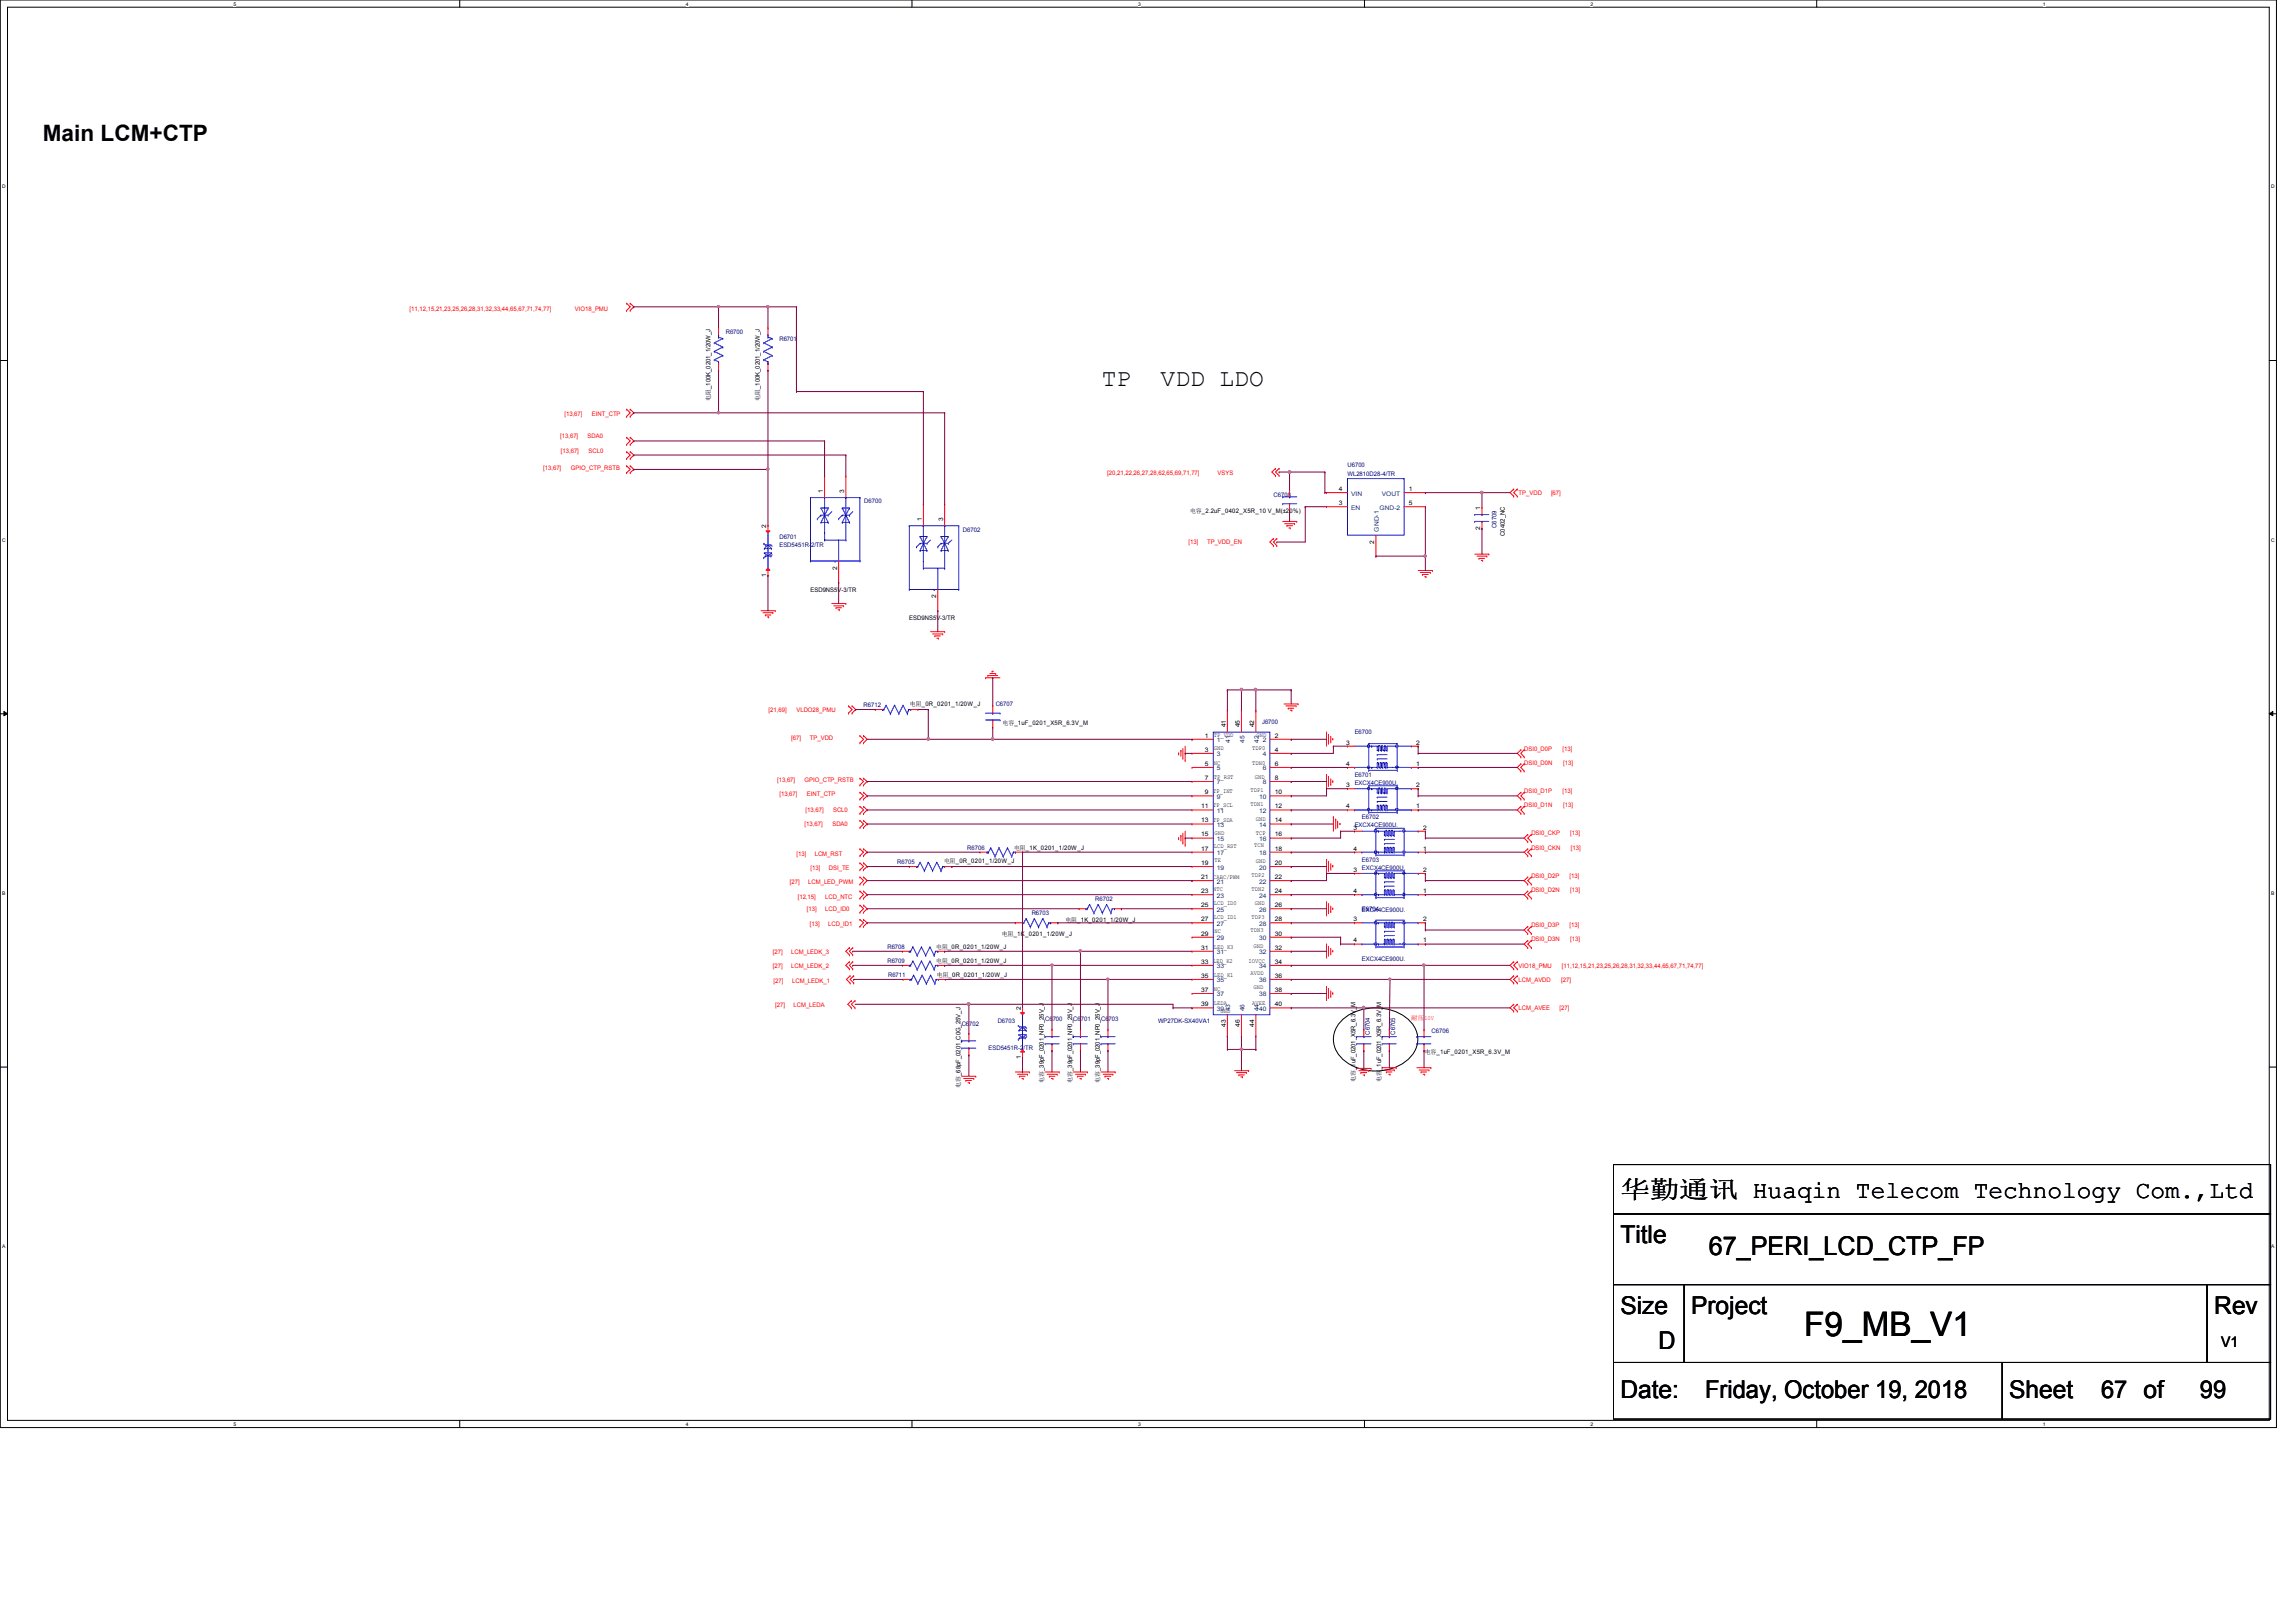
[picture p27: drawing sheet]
<svg xmlns="http://www.w3.org/2000/svg" width="297mm" height="210mm" viewBox="0 0 297 210" stroke-linecap="round" stroke-linejoin="round" font-family="sans-serif">
<defs><g id="words">
<text font-size="4.4" x="233.4" y="172.9">F9_MB_V1</text>
<text font-size="3.3" x="221.1" y="162.4">67_PERI_LCD_CTP_FP</text>
<g font-size="3.2">
<text x="142.5" y="50">TP</text>
<text x="150.2" y="50">VDD LDO</text>
<text x="209.6" y="155">华华华华 Huaqin Telecom Technology Com.,Ltd</text>
<text x="209.6" y="160.9">Title</text>
<text x="209.6" y="170">Size</text>
<text x="218.8" y="170">Project</text>
<text x="286.5" y="170">Rev</text>
<text x="214.6" y="174.6">D</text>
<text x="209.6" y="181">Date:</text>
<text x="220.6" y="181">Friday, October 19, 2018</text>
<text x="259.9" y="181">Sheet</text>
<text x="271.8" y="181">67 of</text>
<text x="284.6" y="181">99</text>
</g>
<text font-size="2.9" x="5.5" y="18.3">Main LCM+CTP</text>
<text font-size="1.9" x="287.4" y="174.3">V1</text>
<g font-size=".8" fill="#f00">
<text x="53" y="40.3">[11,12,15,21,23,25,26,28,31,32,33,44,65,67,71,74,77]</text>
<text x="74.4" y="40.3">VIO18_PMU</text>
<text x="73" y="53.8">[13,67]</text>
<text x="76.6" y="53.8">EINT_CTP</text>
<text x="72.5" y="56.7">[13,67]</text>
<text x="72.6" y="58.6">[13,67]</text>
<text x="76" y="56.7">SDA0</text>
<text x="76.2" y="58.6">SCL0</text>
<text x="70.3" y="60.9">[13,67]</text>
<text x="73.9" y="60.9">GPIO_CTP_RSTB</text>
<text x="143.3" y="61.5">[20,21,22,26,27,28,62,65,69,71,77]</text>
<text x="157.5" y="61.5">VSYS</text>
<text x="196.5" y="64.1">TP_VDD</text>
<text x="200.7" y="64.1">[67]</text>
<text x="153.8" y="70.4">[13]</text>
<text x="156.2" y="70.4">TP_VDD_EN</text>
<text x="99.4" y="92.1">[21,69]</text>
<text x="102.4" y="95.8">[67]</text>
<text x="103" y="92.1">VLDO28_PMU</text>
<text x="104.8" y="95.8">TP_VDD</text>
<text x="100.5" y="101.2">[13,67]</text>
<text x="104.1" y="101.2">GPIO_CTP_RSTB</text>
<text x="197.2" y="99">DSI0_D0N</text>
<text x="197.2" y="97.2">DSI0_D0P</text>
<text x="202.1" y="97.2">[13]</text>
<text x="202.2" y="99">[13]</text>
<text x="100.8" y="103">[13,67]</text>
<text x="104.1" y="106.9">[13,67]</text>
<text x="104.2" y="105.1">[13,67]</text>
<text x="104.4" y="103">EINT_CTP</text>
<text x="107.7" y="106.9">SDA0</text>
<text x="107.8" y="105.1">SCL0</text>
<text x="197.2" y="102.7">DSI0_D1P</text>
<text x="197.2" y="104.5">DSI0_D1N</text>
<text x="202.1" y="102.7">[13]</text>
<text x="202.2" y="104.5">[13]</text>
<text x="103" y="110.8">[13]</text>
<text x="104.9" y="112.6">[13]</text>
<text x="105.4" y="110.8">LCM_RST</text>
<text x="107.2" y="112.6">DSI_TE</text>
<text x="198.1" y="113.6">DSI0_D2P</text>
<text x="198.1" y="109.9">DSI0_CKN</text>
<text x="198.1" y="108.1">DSI0_CKP</text>
<text x="203.1" y="113.6">[13]</text>
<text x="203.2" y="108.1">[13]</text>
<text x="203.2" y="109.9">[13]</text>
<text x="102.2" y="114.4">[27]</text>
<text x="103.2" y="116.4">[12,15]</text>
<text x="104.4" y="117.9">[13]</text>
<text x="104.6" y="114.4">LCM_LED_PWM</text>
<text x="104.8" y="119.8">[13]</text>
<text x="106.8" y="117.9">LCD_ID0</text>
<text x="106.8" y="116.4">LCD_NTC</text>
<text x="107.1" y="119.8">LCD_ID1</text>
<text x="198.1" y="115.4">DSI0_D2N</text>
<text x="203.2" y="115.4">[13]</text>
<text x="100" y="125.3">[27]</text>
<text x="100" y="123.5">[27]</text>
<text x="102.4" y="125.3">LCM_LEDK_2</text>
<text x="102.4" y="123.5">LCM_LEDK_3</text>
<text x="196.5" y="125.2">VIO18_PMU</text>
<text x="198.1" y="121.8">DSI0_D3N</text>
<text x="198.1" y="120">DSI0_D3P</text>
<text x="202.1" y="125.2">[11,12,15,21,23,25,26,28,31,32,33,44,65,67,71,74,77]</text>
<text x="203.1" y="120">[13]</text>
<text x="203.2" y="121.8">[13]</text>
<text x="100.1" y="127.2">[27]</text>
<text x="100.3" y="130.3">[27]</text>
<text x="102.5" y="127.2">LCM_LEDK_1</text>
<text x="102.7" y="130.3">LCM_LEDA</text>
<text x="182.6" y="132">耐耐</text>
<text x="184.3" y="132">10V</text>
<text x="196.5" y="130.7">LCM_AVEE</text>
<text x="196.5" y="127">LCM_AVDD</text>
<text x="201.8" y="130.7">[27]</text>
<text x="202" y="127">[27]</text>
</g>
<g font-size=".8" fill="#000080">
<text x="93.9" y="43.2">R6700</text>
<text x="100.8" y="44.1">R6701</text>
<text x="111.8" y="65.2">D6700</text>
<text x="164.8" y="64.3">C6708</text>
<text x="174.3" y="60.5">U6700</text>
<text x="174.3" y="61.6">WL2810D28-4/TR</text>
<text x="100.8" y="69.7">D6701</text>
<text x="100.8" y="70.8">ESD5451R-2/TR</text>
<text x="124.6" y="68.8">D6702</text>
<text x="193.6" y="68.3" transform="rotate(-90 193.6 68.3)">C6709</text>
<text x="111.7" y="91.5">R6712</text>
<text x="128.8" y="91.4">C6707</text>
<text x="163.3" y="93.7">J6700</text>
<text x="175.3" y="95">E6700</text>
<text x="175.3" y="101.6">EXCX4CE900U.</text>
<text x="175.3" y="100.5">E6701</text>
<text x="175.3" y="107">EXCX4CE900U.</text>
<text x="176.2" y="106">E6702</text>
<text x="116.1" y="111.8">R6705</text>
<text x="125.1" y="109.9">R6706</text>
<text x="176.2" y="112.5">EXCX4CE900U.</text>
<text x="176.2" y="111.5">E6703</text>
<text x="133.5" y="118.4">R6703</text>
<text x="141.7" y="116.5">R6702</text>
<text x="176.2" y="118">EXCX4CE900U.</text>
<text x="176.2" y="117.9">E6704</text>
<text x="114.8" y="122.8">R6708</text>
<text x="114.8" y="124.6">R6709</text>
<text x="176.2" y="124.4">EXCX4CE900U.</text>
<text x="114.9" y="126.4">R6711</text>
<text x="124.4" y="132.7">C6702</text>
<text x="127.9" y="135.8">ESD5451R-2/TR</text>
<text x="129.1" y="132.4">D6703</text>
<text x="135.2" y="132.2">C6700</text>
<text x="138.9" y="132.2">C6701</text>
<text x="142.4" y="132.2">C6703</text>
<text x="149.8" y="132.4">WP27DK-SX40VA1</text>
<text x="177.2" y="133.9" transform="rotate(-90 177.2 133.9)">C6704</text>
<text x="180.5" y="133.9" transform="rotate(-90 180.5 133.9)">C6705</text>
<text x="185.2" y="133.7">C6706</text>
</g>
<g font-size=".8">
<text x="91.9" y="51.9" transform="rotate(-90 91.9 51.9)">电电_100K_0201_1/20W_J</text>
<text x="98.3" y="51.9" transform="rotate(-90 98.3 51.9)">电电_100K_0201_1/20W_J</text>
<text x="106.5" y="63.8" transform="rotate(-90 106.5 63.8)">1</text>
<text x="109.2" y="63.8" transform="rotate(-90 109.2 63.8)">3</text>
<text x="173.2" y="65.4">3</text>
<text x="173.2" y="63.5">4</text>
<text x="182.3" y="63.5">1</text>
<text x="182.3" y="65.4">5</text>
<text x="191.5" y="66" transform="rotate(-90 191.5 66)">1</text>
<text x="99.1" y="68.3" transform="rotate(-90 99.1 68.3)">2</text>
<text x="119.2" y="67.4" transform="rotate(-90 119.2 67.4)">1</text>
<text x="122" y="67.4" transform="rotate(-90 122 67.4)">3</text>
<text x="154" y="66.3">电电_2.2uF_0402_X5R_10 V_M(±20%)</text>
<text x="177.8" y="70.4" transform="rotate(-90 177.8 70.4)">2</text>
<text x="191.5" y="68.6" transform="rotate(-90 191.5 68.6)">2</text>
<text x="194.7" y="69.3" transform="rotate(-90 194.7 69.3)">C0402_NC</text>
<text x="99.1" y="74.6" transform="rotate(-90 99.1 74.6)">1</text>
<text x="104.9" y="76.6">ESD9NS5V-3/TR</text>
<text x="108.3" y="73.7" transform="rotate(-90 108.3 73.7)">2</text>
<text x="121.1" y="77.4" transform="rotate(-90 121.1 77.4)">2</text>
<text x="117.6" y="80.2">ESD9NS5V-3/TR</text>
<text x="117.7" y="91.4">电电_0R_0201_1/20W_J</text>
<text x="129.7" y="93.8">电电_1uF_0201_X5R_6.3V_M</text>
<text x="155.9" y="95.5">1</text>
<text x="157.1" y="95.4">TP_VDD</text>
<text x="158.6" y="94.1" transform="rotate(-90 158.6 94.1)">41</text>
<text x="160.4" y="94.1" transform="rotate(-90 160.4 94.1)">45</text>
<text x="162.3" y="94.1" transform="rotate(-90 162.3 94.1)">42</text>
<text x="162.6" y="95.4">GND</text>
<text x="164.9" y="95.5">2</text>
<text x="155.9" y="97.3">3</text>
<text x="155.9" y="99.1">5</text>
<text x="155.9" y="100.9">7</text>
<text x="157.1" y="100.8">TP_RST</text>
<text x="157.1" y="97.1">GND</text>
<text x="157.1" y="99">NC</text>
<text x="162" y="99">TDN0</text>
<text x="162" y="97.1">TDP0</text>
<text x="162.3" y="100.8">GND</text>
<text x="164.9" y="97.3">4</text>
<text x="164.9" y="99.1">6</text>
<text x="164.9" y="100.9">8</text>
<text x="174.2" y="96.4">3</text>
<text x="174.2" y="99.1">4</text>
<text x="174.2" y="101.9">3</text>
<text x="183.2" y="99.1">1</text>
<text x="183.2" y="96.4">2</text>
<text x="183.2" y="101.9">2</text>
<text x="155.4" y="104.6">11</text>
<text x="155.4" y="106.4">13</text>
<text x="155.9" y="102.8">9</text>
<text x="157" y="104.4">TP_SCL</text>
<text x="157" y="102.6">TP_INT</text>
<text x="157" y="106.4">TP_SDA</text>
<text x="161.8" y="104.3">TDN1</text>
<text x="161.8" y="102.4">TDP1</text>
<text x="162.5" y="106.2">GND</text>
<text x="164.9" y="102.8">10</text>
<text x="164.9" y="104.6">12</text>
<text x="164.9" y="106.4">14</text>
<text x="174.2" y="104.6">4</text>
<text x="175.1" y="107.4">3</text>
<text x="183.2" y="104.6">1</text>
<text x="184.1" y="107.4">2</text>
<text x="122.1" y="111.7">电电_0R_0201_1/20W_J</text>
<text x="131.2" y="109.9">电电_1K_0201_1/20W_J</text>
<text x="155.4" y="108.2">15</text>
<text x="155.4" y="110.1">17</text>
<text x="155.4" y="111.9">19</text>
<text x="155.4" y="113.7">21</text>
<text x="157" y="113.7">CABC/PWM</text>
<text x="157.1" y="109.8">LCD_RST</text>
<text x="157.1" y="108.1">GND</text>
<text x="157.1" y="111.6">TE</text>
<text x="161.9" y="113.5">TDP2</text>
<text x="162.3" y="109.6">TCN</text>
<text x="162.5" y="111.7">GND</text>
<text x="162.5" y="108">TCP</text>
<text x="164.9" y="108.2">16</text>
<text x="164.9" y="110.1">18</text>
<text x="164.9" y="111.9">20</text>
<text x="164.9" y="113.7">22</text>
<text x="175.1" y="110.1">4</text>
<text x="175.1" y="112.8">3</text>
<text x="184.1" y="110.1">1</text>
<text x="184.1" y="112.8">2</text>
<text x="137.8" y="119.3">电电_1K_0201_1/20W_J</text>
<text x="155.4" y="115.6">23</text>
<text x="155.4" y="117.4">25</text>
<text x="155.4" y="119.2">27</text>
<text x="157" y="115.4">NTC</text>
<text x="157.1" y="117.1">LCD_ID0</text>
<text x="157.1" y="118.9">LCD_ID1</text>
<text x="161.9" y="115.3">TDN2</text>
<text x="161.9" y="118.9">TDP3</text>
<text x="162.3" y="117.1">GND</text>
<text x="164.9" y="115.6">24</text>
<text x="164.9" y="117.4">26</text>
<text x="164.9" y="119.2">28</text>
<text x="175.1" y="115.6">4</text>
<text x="175.1" y="119.2">3</text>
<text x="184.1" y="115.6">1</text>
<text x="184.1" y="119.2">2</text>
<text x="121.1" y="122.8">电电_0R_0201_1/20W_J</text>
<text x="121.1" y="124.6">电电_0R_0201_1/20W_J</text>
<text x="129.6" y="121.1">电电_1K_0201_1/20W_J</text>
<text x="155.4" y="121.1">29</text>
<text x="155.4" y="122.9">31</text>
<text x="155.4" y="124.7">33</text>
<text x="157" y="124.6">LED_K2</text>
<text x="157.1" y="122.8">LED_K3</text>
<text x="157.1" y="120.7">NC</text>
<text x="161.5" y="124.7">IOVCC</text>
<text x="161.8" y="120.6">TDN3</text>
<text x="162.2" y="122.7">GND</text>
<text x="164.9" y="121.1">30</text>
<text x="164.9" y="122.9">32</text>
<text x="164.9" y="124.7">34</text>
<text x="175.1" y="122">4</text>
<text x="184.1" y="122">1</text>
<text x="121.2" y="126.4">电电_0R_0201_1/20W_J</text>
<text x="132.1" y="130.7" transform="rotate(-90 132.1 130.7)">2</text>
<text x="155.4" y="126.5">35</text>
<text x="155.4" y="128.4">37</text>
<text x="155.4" y="130.2">39</text>
<text x="157.1" y="126.4">LED_K1</text>
<text x="157.1" y="130.1">LEDA</text>
<text x="157.1" y="128.3">NC</text>
<text x="157.9" y="131.1">GND</text>
<text x="161.8" y="126.2">AVDD</text>
<text x="162" y="130">AVEE</text>
<text x="162.2" y="128">GND</text>
<text x="164.9" y="126.5">36</text>
<text x="164.9" y="128.4">38</text>
<text x="164.9" y="130.2">40</text>
<text x="132.1" y="137" transform="rotate(-90 132.1 137)">1</text>
<text x="158.6" y="132.9" transform="rotate(-90 158.6 132.9)">43</text>
<text x="160.4" y="132.9" transform="rotate(-90 160.4 132.9)">46</text>
<text x="162.3" y="132.9" transform="rotate(-90 162.3 132.9)">44</text>
<text x="184.3" y="136.4">电电_1uF_0201_X5R_6.3V_M</text>
<text x="124.2" y="140.8" transform="rotate(-90 124.2 140.8)">电电_68pF_0201_C0G_25V_J</text>
<text x="135" y="140.1" transform="rotate(-90 135 140.1)">电电_39pF_0201_NP0_25V_J</text>
<text x="138.7" y="140.1" transform="rotate(-90 138.7 140.1)">电电_39pF_0201_NP0_25V_J</text>
<text x="142.3" y="140.1" transform="rotate(-90 142.3 140.1)">电电_39pF_0201_NP0_25V_J</text>
<text x="175.4" y="140" transform="rotate(-90 175.4 140)">电电_1uF_0201_X5R_6.3V_M</text>
<text x="178.7" y="140" transform="rotate(-90 178.7 140)">电电_1uF_0201_X5R_6.3V_M</text>
</g>
<g font-size=".8" fill="#004080">
<text x="174.8" y="66">EN</text>
<text x="174.8" y="64.1">VIN</text>
<text x="178.5" y="66">GND-2</text>
<text x="178.8" y="64.1">VOUT</text>
<text x="178.4" y="68.8" transform="rotate(-90 178.4 68.8)">GND-1</text>
<text x="157.4" y="96.1">1</text>
<text x="157.4" y="97.9">3</text>
<text x="157.4" y="99.7">5</text>
<text x="157.4" y="101.5">7</text>
<text x="159.2" y="96.1" transform="rotate(-90 159.2 96.1)">41</text>
<text x="161" y="96.1" transform="rotate(-90 161 96.1)">45</text>
<text x="162.9" y="96.1" transform="rotate(-90 162.9 96.1)">42</text>
<text x="163.4" y="96.1">2</text>
<text x="163.4" y="97.9">4</text>
<text x="163.4" y="99.7">6</text>
<text x="163.4" y="101.5">8</text>
<text x="157.4" y="103.4">9</text>
<text x="157.4" y="105.2">11</text>
<text x="157.4" y="107">13</text>
<text x="162.9" y="103.4">10</text>
<text x="162.9" y="105.2">12</text>
<text x="162.9" y="107">14</text>
<text x="157.4" y="108.8">15</text>
<text x="157.4" y="110.7">17</text>
<text x="157.4" y="112.5">19</text>
<text x="162.9" y="108.8">16</text>
<text x="162.9" y="110.7">18</text>
<text x="162.9" y="112.5">20</text>
<text x="157.4" y="114.3">21</text>
<text x="157.4" y="116.2">23</text>
<text x="157.4" y="118">25</text>
<text x="157.4" y="119.8">27</text>
<text x="162.9" y="114.3">22</text>
<text x="162.9" y="116.2">24</text>
<text x="162.9" y="118">26</text>
<text x="162.9" y="119.8">28</text>
<text x="157.4" y="121.7">29</text>
<text x="157.4" y="123.5">31</text>
<text x="157.4" y="125.3">33</text>
<text x="162.9" y="121.7">30</text>
<text x="162.9" y="123.5">32</text>
<text x="162.9" y="125.3">34</text>
<text x="157.4" y="127.1">35</text>
<text x="157.4" y="128.9">37</text>
<text x="157.4" y="130.8">39</text>
<text x="159.2" y="130.9" transform="rotate(-90 159.2 130.9)">43</text>
<text x="161" y="130.9" transform="rotate(-90 161 130.9)">46</text>
<text x="162.9" y="130.9" transform="rotate(-90 162.9 130.9)">44</text>
<text x="162.9" y="127.1">36</text>
<text x="162.9" y="128.9">38</text>
<text x="162.9" y="130.8">40</text>
</g>
<g font-size=".6">
<text x="30.2" y=".7">5</text>
<text x="88.7" y=".7">4</text>
<text x="147.2" y=".7">3</text>
<text x="205.8" y=".7">2</text>
<text x="264.3" y=".7">1</text>
<text x=".3" y="24.4">D</text>
<text x="293.8" y="24.4">D</text>
<text x=".3" y="70.1">C</text>
<text x="293.8" y="70.1">C</text>
<text x=".3" y="115.8">B</text>
<text x="293.8" y="115.8">B</text>
<text x=".3" y="161.5">A</text>
<text x="293.8" y="161.5">A</text>
<text x="30.2" y="184.5">5</text>
<text x="88.7" y="184.5">4</text>
<text x="147.2" y="184.5">3</text>
<text x="205.8" y="184.5">2</text>
<text x="264.3" y="184.5">1</text>
</g>
</g></defs>
<path d="M0 0h294.5v184.7h-294.5zM1 .9h292.6v182.9h-292.6z" fill="none" stroke="#000" stroke-width=".13"/>
<g fill="#fff">
<path d="M30.2 .1h.4v.7h-.4z"/>
<path d="M30.2 183.9h.4v.8h-.4z"/>
</g>
<path d="M59.5 0v.9M59.5 183.8v.9" fill="none" stroke="#000" stroke-width=".13"/>
<g fill="#fff">
<path d="M88.7 .1h.4v.7h-.4z"/>
<path d="M88.7 183.9h.4v.8h-.4z"/>
</g>
<path d="M118 0v.9M118 183.8v.9" fill="none" stroke="#000" stroke-width=".13"/>
<g fill="#fff">
<path d="M147.2 .1h.4v.7h-.4z"/>
<path d="M147.2 183.9h.4v.8h-.4z"/>
</g>
<path d="M176.5 0v.9M176.5 183.8v.9" fill="none" stroke="#000" stroke-width=".13"/>
<g fill="#fff">
<path d="M205.8 .1h.3v.7h-.3z"/>
<path d="M205.8 183.9h.3v.8h-.3z"/>
</g>
<path d="M235 0v.9M235 183.8v.9" fill="none" stroke="#000" stroke-width=".13"/>
<g fill="#fff">
<path d="M264.3 .1h.3v.7h-.3z"/>
<path d="M264.3 183.9h.3v.8h-.3z"/>
<path d="M.3 23.8h.5v.7h-.5z"/>
<path d="M293.8 23.8h.5v.7h-.5z"/>
<path d="M.3 69.5h.5v.7h-.5z"/>
<path d="M293.8 69.5h.5v.7h-.5z"/>
</g>
<path d="M0 46.7h1M293.6 46.7h.9" fill="none" stroke="#000" stroke-width=".13"/>
<g fill="#fff">
<path d="M.3 115.2h.4v.8h-.4z"/>
<path d="M293.8 115.2h.5v.8h-.5z"/>
</g>
<path d="M0 92.4h1M.5 92.1l.5 .3-.5 .2zM293.6 92.4l.4-.3v.5zM293.6 92.4h.9" fill="none" stroke="#000" stroke-width=".13"/>
<path d="M.5 92.1l.5 .3-.5 .2zM293.6 92.4l.4-.3v.5z" fill="#000"/>
<g fill="#fff">
<path d="M.3 161h.4v.7h-.4z"/>
<path d="M293.8 161h.4v.7h-.4z"/>
</g>
<path d="M0 138.1h1M173.8 131.9a6.8 6.8 0 0 1 8.3 0 3.3 3.3 0 0 1 0 5.2 6.7 6.7 0 0 1-8.3 0 3.3 3.3 0 0 1 0-5.2zM293.6 138.1h.9M208.7 157.1h85v9.1h-85zM208.7 150.7h85v6.4h-85zM208.7 166.2h9.2v10.1h-9.2zM208.7 176.3h50.3v7.3h-50.3zM217.9 166.2h67.6v10.1h-67.6zM259 176.3h34.7v7.3h-34.7zM285.5 166.2h8.2v10.1h-8.2z" fill="none" stroke="#000" stroke-width=".13"/>
<g fill="none" stroke="#f00" stroke-width=".13">
<path d="M81.1 39.2h.1M81.1 39.2l.4 .5-.4 .5M81.5 39.2h.1M81.5 39.2l.5 .5-.5 .5M81.1 56.6h.1M81.1 57.5h.1M81.1 58.5h.1M81.1 59.4h.1M81.1 53h.1M81.1 53.9h.1M81.1 40.2h.1M81.1 56.6l.4 .5-.4 .4"/>
<path d="M81.1 58.5l.4 .4-.4 .5M81.1 53l.4 .4-.4 .5M81.5 57.5h.1M81.5 56.6h.1M81.5 59.4h.1M81.5 58.5h.1M81.5 53.9h.1M81.5 53h.1M81.5 40.2h.1M81.5 56.6l.5 .5-.5 .4M81.5 58.5l.5 .4-.5 .5M81.5 53l.5 .4-.5 .5"/>
<path d="M81.1 60.3h.1M81.1 61.2h.1M81.1 60.3l.4 .4-.4 .5M81.5 61.2h.1M81.5 60.3h.1M81.5 60.3l.5 .4-.5 .5M98.5 79h1.8M98.7 79.3h1.3M99 79.6h.1M99 79.6h.7M99.3 79.8h.1M99.4 79.8h.1"/>
<path d="M100 79.3h.1M100.3 79h.1M107.6 78.1h1.8M107.9 78.4h1.2M108.2 78.7h.1M108.2 78.7h.7M108.4 78.9h.2M108.6 78.9h.1M109.1 78.4h.1M109.4 78.1h.1M164.8 69.7h.1M164.8 70.6h.1"/>
<path d="M164.8 69.7l-.5 .4 .5 .5M165 60.6h.1M165 61.6h.1M165 60.6l-.5 .5 .5 .5M165.2 69.7h.1M165.2 70.6h.1M165.2 69.7l-.4 .4 .4 .5M165.5 60.6h.1M165.5 61.6h.1M165.5 60.6l-.5 .5 .5 .5M165.9 67.5h1.9M166.2 67.8h1.3"/>
<path d="M166.5 68h.1M166.5 68h.7M166.7 68.3h.2M166.9 68.3h.1M167.5 67.8h.1M167.8 67.5h.1M183.5 73.8h1.8M183.8 74.1h1.2M184 74.3h.1M184 74.3h.8M184.3 74.6h.2M184.5 74.6h.1"/>
<path d="M185 74.1h.1M185.3 73.8h.1M190.8 71.7h1.8M191.1 72h1.3M191.3 72.3h.1M191.3 72.3h.8M191.6 72.5h.2M191.7 65.7h.1M191.7 68.4h.1M191.7 65.7v.9M191.7 67.5v.9M191.8 72.5h.1"/>
<path d="M192.4 72h.1M192.6 71.7h.1M195.8 63.3h.1M195.8 64.2h.1M195.8 63.3l-.4 .5 .4 .4M196.3 64.2h.1M196.3 63.3h.1M196.3 63.3l-.5 .5 .5 .4M109.8 92.3h.1M109.8 91.4h.1M109.8 91.4l.4 .4-.4 .5M110.2 91.4h.1"/>
<path d="M110.2 92.3h.1M110.2 91.4l.5 .4-.5 .5M111.2 95.2h.1M111.2 96.1h.1M111.2 95.2l.5 .5-.5 .4M111.7 96.1h.1M111.7 95.2h.1M111.7 95.2l.5 .5-.5 .4M120.4 81.7h1.8M120.6 82h1.4M120.9 82.3h.1M120.9 82.3h.8"/>
<path d="M121.2 82.6h.2M121.4 82.6h.1M122 82h.1M122.2 81.7h.1M127.5 87.7h.1M127.5 87.7h1.9M127.8 87.4h.1M127.8 87.4h1.3M128.1 87.2h.7M128.4 86.9h.1M128.8 87.2h.1M152.5 97.6h.1"/>
<path d="M152.5 97.4v.2M152.8 97.1h.1M152.8 97.1v.8M153 98.1h.1M153 96.9v1.2M153.3 98.4h.1M153.3 96.6v1.8M166.1 91.1h1.8M166.4 91.4h1.3M166.7 91.7h.1M166.7 91.7h.7M166.9 91.9h.2"/>
<path d="M167.1 91.9h.1M167.7 91.4h.1M167.9 91.1h.1M171.6 94.7h.1M171.6 94.7v1.9M171.9 95h.1M171.9 95v1.3M172.2 96h.1M172.2 95.3v.7M172.4 95.6h.1M172.4 95.6v.2M174.3 96.6h.1"/>
<path d="M174.3 99.3h.1M174.3 99.3h1M174.3 96.6h1M182.6 99.3h.9M182.6 96.6h.9M183.5 99.3h.1M183.5 96.6h.1M196.8 98.8h.1M196.8 99.8h.1M196.8 97h.1M196.8 98h.1M196.8 98.8l-.5 .5 .5 .5"/>
<path d="M196.8 97l-.5 .5 .5 .5M197.2 99.8h.1M197.2 98.8h.1M197.2 98h.1M197.2 97h.1M197.2 98.8l-.4 .5 .4 .5M197.2 97l-.4 .5 .4 .5M111.2 113.5h.1M111.2 114.4h.1M111.2 102.5h.1M111.2 103.4h.1M111.2 100.7h.1"/>
<path d="M111.2 101.6h.1M111.2 104.4h.1M111.2 105.3h.1M111.2 106.2h.1M111.2 107.1h.1M111.2 119h.1M111.2 119.9h.1M111.2 117.1h.1M111.2 118.1h.1M111.2 109.9h.1M111.2 110.7h.1M111.2 111.7h.1"/>
<path d="M111.2 112.6h.1M111.2 115.3h.1M111.2 116.2h.1M111.2 113.5l.5 .5-.5 .4M111.2 102.5l.5 .5-.5 .4M111.2 100.7l.5 .4-.5 .5M111.2 104.4l.5 .4-.5 .5M111.2 106.2l.5 .4-.5 .5M111.2 119l.5 .4-.5 .5M111.2 117.1l.5 .5-.5 .5M111.2 109.9l.5 .4-.5 .4M111.2 111.7l.5 .4-.5 .5"/>
<path d="M111.2 115.3l.5 .5-.5 .4M111.7 114.4h.1M111.7 113.5h.1M111.7 103.4h.1M111.7 102.5h.1M111.7 101.6h.1M111.7 100.7h.1M111.7 105.3h.1M111.7 104.4h.1M111.7 107.1h.1M111.7 106.2h.1M111.7 119.9h.1"/>
<path d="M111.7 119h.1M111.7 118.1h.1M111.7 117.1h.1M111.7 110.7h.1M111.7 109.9h.1M111.7 112.6h.1M111.7 111.7h.1M111.7 116.2h.1M111.7 115.3h.1M111.7 113.5l.5 .5-.5 .4M111.7 102.5l.5 .5-.5 .4M111.7 100.7l.5 .4-.5 .5"/>
<path d="M111.7 104.4l.5 .4-.5 .5M111.7 106.2l.5 .4-.5 .5M111.7 119l.5 .4-.5 .5M111.7 117.1l.5 .5-.5 .5M111.7 109.9l.5 .4-.5 .4M111.7 111.7l.5 .4-.5 .5M111.7 115.3l.5 .5-.5 .4M117.6 112.1h.1M117.6 112.1h1M122.2 112.1h.9M123.1 112.1h.1M139.6 117.6h.1"/>
<path d="M139.6 117.6h.9M144.2 117.6h.9M145.1 117.6h.1M152.5 108.5h.1M152.5 108.4v.1M152.8 108.1h.1M152.8 108.1v.7M153 109.1h.1M153 107.8v1.3M153.3 109.4h.1M153.3 107.6v1.8M171.6 111.2h.1"/>
<path d="M171.6 116.7h.1M171.6 100.2h.1M171.6 100.2v1.9M171.6 111.2v1.8M171.6 116.7v1.8M171.9 111.5h.1M171.9 117h.1M171.9 100.5h.1M171.9 100.5v1.3M171.9 111.5v1.3M171.9 117v1.2M172.2 112.5h.1"/>
<path d="M172.2 118h.1M172.2 101.5h.1M172.2 100.8v.7M172.2 111.8v.7M172.2 117.3v.7M172.4 112h.1M172.4 117.5h.1M172.4 101h.1M172.4 101v.3M172.4 112v.2M172.4 117.5v.2M172.5 105.7h.1"/>
<path d="M172.5 105.7v1.9M172.8 106h.1M172.8 106v1.3M173.1 107h.1M173.1 106.3v.7M173.4 106.6h.1M173.4 106.6v.1M174.3 102.1h.1M174.3 104.8h.1M174.3 104.8h1M174.3 102.1h1M175.3 107.6h.1"/>
<path d="M175.3 110.3h.1M175.3 113h.1M175.3 115.8h.1M175.3 110.3h.9M175.3 107.6h.9M175.3 115.8h.9M175.3 113h.9M182.6 104.8h.9M182.6 102.1h.9M183.5 104.8h.1M183.5 102.1h.1M183.5 110.3h.9"/>
<path d="M183.5 107.6h.9M183.5 115.8h.9M183.5 113h.9M184.4 110.3h.1M184.4 107.6h.1M184.4 115.8h.1M184.4 113h.1M196.8 102.5h.1M196.8 103.4h.1M196.8 104.4h.1M196.8 105.3h.1M196.8 102.5l-.5 .5 .5 .4"/>
<path d="M196.8 104.4l-.5 .4 .5 .5M197.2 103.4h.1M197.2 102.5h.1M197.2 105.3h.1M197.2 104.4h.1M197.2 102.5l-.4 .5 .4 .4M197.2 104.4l-.4 .4 .4 .5M197.7 115.3h.1M197.7 116.2h.1M197.7 113.5h.1M197.7 114.4h.1M197.7 109.9h.1"/>
<path d="M197.7 110.7h.1M197.7 108h.1M197.7 108.9h.1M197.7 119.9h.1M197.7 115.3l-.5 .5 .5 .4M197.7 113.5l-.5 .5 .5 .4M197.7 109.9l-.5 .4 .5 .4M197.7 108l-.5 .5 .5 .4M197.7 119.9l-.5 .5 .5 .4M198.1 116.2h.1M198.1 115.3h.1M198.1 114.4h.1"/>
<path d="M198.1 113.5h.1M198.1 110.7h.1M198.1 109.9h.1M198.1 108.9h.1M198.1 108h.1M198.1 119.9h.1M198.1 115.3l-.4 .5 .4 .4M198.1 113.5l-.4 .5 .4 .4M198.1 109.9l-.4 .4 .4 .4M198.1 108l-.4 .5 .4 .4M198.1 119.9l-.4 .5 .4 .4M109.9 124.5h.1"/>
<path d="M109.9 125.4h.1M109.9 122.6h.1M109.9 123.6h.1M109.9 124.5l-.5 .4 .5 .5M109.9 122.6l-.5 .5 .5 .5M110 126.3h.1M110 127.2h.1M110 126.3l-.5 .4 .5 .5M110.1 129.5h.1M110.1 130.4h.1M110.1 129.5l-.4 .5 .4 .4M110.3 124.5h.1"/>
<path d="M110.3 125.4h.1M110.3 122.6h.1M110.3 123.6h.1M110.3 124.5l-.4 .4 .4 .5M110.3 122.6l-.4 .5 .4 .5M110.4 126.3h.1M110.4 127.2h.1M110.4 126.3l-.4 .4 .4 .5M110.6 129.5h.1M110.6 130.4h.1M110.6 129.5l-.5 .5 .5 .4M116.8 126.7h.1"/>
<path d="M116.8 126.7h.9M121.4 126.7h.9M122.3 126.7h.1M124.4 139.3h1.8M124.7 139.6h1.3M125 139.8h.1M125 139.8h.7M126 139.6h.1M126.2 139.3h.1M131.4 138.7h1.8M131.7 139h1.2M131.9 139.3h.1"/>
<path d="M131.9 139.3h.7M132.2 139.6h.2M132.4 139.6h.1M132.9 139h.1M133.2 138.7h.1M135.2 138.7h1.8M135.5 139h1.3M135.8 139.3h.1M135.8 139.3h.7M136 139.6h.2M136.1 133.3h.1M136.1 136h.1"/>
<path d="M136.1 133.3v.9M136.1 135.1v.9M136.2 139.6h.1M136.8 139h.1M137 138.7h.1M138.8 138.7h1.9M139.1 139h1.3M139.4 139.3h.1M139.4 139.3h.8M139.7 139.6h.2M139.8 133.3h.1M139.8 136h.1"/>
<path d="M139.8 133.3v.9M139.8 135.1v.9M139.9 139.6h.1M140.4 139h.1M140.7 138.7h.1M142.4 138.7h1.9M142.7 139h1.3M143 139.3h.1M143 139.3h.7M143.3 139.6h.1M143.4 139.6h.1M144 139h.1"/>
<path d="M144.3 138.7h.1M159.7 138.6h1.8M160 138.8h1.2M160.3 139.1h.1M160.3 139.1h.7M160.5 139.4h.2M160.7 139.4h.1M161.2 138.8h.1M161.5 138.6h.1M171.6 122.2h.1M171.6 127.7h.1M171.6 122.2v1.8"/>
<path d="M171.6 127.7v1.8M171.9 122.5h.1M171.9 127.9h.1M171.9 122.5v1.2M171.9 127.9v1.3M172.2 123.4h.1M172.2 128.9h.1M172.2 122.7v.7M172.2 128.2v.7M172.4 123h.1M172.4 128.5h.1M172.4 123v.2"/>
<path d="M172.4 128.5v.2M175.5 138.3h1.9M175.8 138.6h1.3M176.1 138.8h.1M176.1 138.8h.7M176.4 139.1h.1M176.5 139.1h.1M177.1 138.6h.1M177.4 138.3h.1M178.8 138.2h1.8M179.1 138.5h1.3M179.4 138.7h.1"/>
<path d="M179.4 138.7h.7M179.7 139h.1M179.7 133.3h.1M179.7 136h.1M179.7 133.3v.9M179.7 135.1v.9M179.8 139h.1M180.4 138.5h.1M180.6 138.2h.1M183.3 138.2h1.8M183.6 138.5h1.3M183.9 138.7h.1"/>
<path d="M183.9 138.7h.7M184.1 139h.2M184.3 139h.1M184.9 138.5h.1M185.1 138.2h.1M195.8 130h.1M195.8 130.9h.1M195.8 126.3h.1M195.8 127.2h.1M195.8 124.5h.1M195.8 125.4h.1M195.8 130l-.4 .4 .4 .5"/>
<path d="M195.8 126.3l-.4 .4 .4 .5M195.8 124.5l-.4 .4 .4 .5M196.3 130.9h.1M196.3 130h.1M196.3 127.2h.1M196.3 126.3h.1M196.3 125.4h.1M196.3 124.5h.1M196.3 130l-.5 .4 .5 .5M196.3 126.3l-.5 .4 .5 .5M196.3 124.5l-.5 .4 .5 .5M197.7 121.7h.1"/>
<path d="M197.7 122.6h.1M197.7 120.8h.1M197.7 121.7l-.5 .5 .5 .4M198.1 122.6h.1M198.1 121.7h.1M198.1 120.8h.1M198.1 121.7l-.4 .5 .4 .4M125.2 140.1h.2M125.4 140.1h.1"/>
</g>
<g fill="none" stroke="#00f" stroke-width=".13">
<path d="M190.8 66.6h.1M190.8 67.5h.1M190.8 66.6h1.8M190.8 67.5h1.8M191.7 66.6h.1M191.7 67.5h.1M175.3 99.3h.1M175.3 99.3h2.9M175.3 96.6h2.9M176.9 99.2h.3v.2h-.3zM176.9 96.4h.3v.3h-.3zM177.1 96.2h.1"/>
<path d="M177.1 99.7h.1M177.1 96.2v3.5M177.1 96.2h3.7M177.1 99.7h3.7M177.5 96.6h.1M177.5 99.3h.1M178.2 96.6v.5h.1M178.2 99.3h.1M178.2 96.6h.1M178.2 98.2h.1M178.2 97.7h.1M178.2 98.2h1.2"/>
<path d="M178.2 97.7h1.2M178.3 98.7h-.1v.6M178.3 98.8v.5l.1 .1 .1-.1M178.3 98.8h.1M178.3 97.1h.1M178.5 96.6l-.1-.1-.1 .6M178.6 96.6v.5h.1M178.6 99.3h.1M178.6 96.6h.1M178.7 98.7h-.1v.6M178.7 98.8v.5h.2M178.7 98.8h.1"/>
<path d="M178.7 97.1h.1M178.9 96.6l-.2-.1v.6M178.9 96.6v.5l.1 .1v-.1M178.9 99.3h.1M178.9 96.6h.1M179 98.7h-.1v.6M179.1 98.8v.5h.1M179.1 98.8h.1M179.1 97.1h.1M179.2 96.6l-.1-.1v.6M179.3 96.6v.5h.1M179.3 99.3h.1"/>
<path d="M179.3 96.6h.1M179.4 98.7h-.1v.6M179.4 99.3h.1M179.4 98.8h.1M179.4 96.6h.1M179.4 97.1h.1M179.4 99.3h3.2M179.4 96.6h3.2M179.4 96.6v.5M179.4 98.8v.5M180.6 99.2h.2v.2h-.2zM180.6 96.4h.2v.3h-.2z"/>
<path d="M180.8 96.2h.1M180.8 99.7h.1M180.8 96.2v3.5M182.6 99.3h.1M182.6 96.6h.1M118.6 112.1h.1M118.7 112.1h.1M119 111.6h.1M119 111.6l.6 1.1M119 111.6l-.3 .5M119.6 112.7h.1M120.1 111.6h.1"/>
<path d="M120.1 111.6l.5 1.1M120.1 111.6l-.5 1.1M120.6 112.7h.1M121.2 111.6h.1M121.2 111.6l.5 1.1M121.2 111.6l-.6 1.1M121.7 112.7h.1M122 112.1h.1M122 112.1h.2M122 112.1l-.3 .6M122.2 112.1h.1M140.5 117.6h.1"/>
<path d="M140.5 117.6h.2M140.7 117.6h.1M141 117.1h.1M141 117.1l.5 1.1M141 117.1l-.3 .5M141.5 118.2h.1M142.1 117.1h.1M142.1 117.1l.5 1.1M142.1 117.1l-.6 1.1M142.6 118.2h.1M143.2 117.1h.1M143.2 117.1l.5 1.1"/>
<path d="M143.2 117.1l-.6 1.1M143.7 118.2h.1M143.9 117.6h.1M143.9 117.6h.3M143.9 117.6l-.2 .6M144.2 117.6h.1M175.3 104.8h.1M175.3 104.8h2.9M175.3 102.1h2.9M176.2 110.3h.1M176.2 115.8h.1M176.2 110.3h2.9"/>
<path d="M176.2 107.6h2.9M176.2 115.8h2.9M176.2 113h2.9M176.9 104.6h.3v.3h-.3zM176.9 101.9h.3v.2h-.3zM177.1 101.7h.1M177.1 105.2h.1M177.1 101.7v3.5M177.1 101.7h3.7M177.1 105.2h3.7M177.5 102.1h.1M177.5 104.8h.1"/>
<path d="M177.8 110.1h.3v.3h-.3zM177.8 107.4h.3v.2h-.3zM177.8 115.6h.3v.3h-.3zM177.8 112.9h.3v.2h-.3zM178 107.2h.1M178 110.7h.1M178 112.7h.1M178 116.2h.1M178 107.2v3.5M178 112.7v3.5M178 107.2h3.6M178 110.7h3.6"/>
<path d="M178 112.7h3.6M178 116.2h3.6M178.2 102.1v.5h.1M178.2 104.8h.1M178.2 102.1h.1M178.2 103.7h.1M178.2 103.2h.1M178.2 103.7h1.2M178.2 103.2h1.2M178.3 104.2h-.1v.6M178.3 104.3v.5l.1 .1 .1-.1M178.3 104.3h.1"/>
<path d="M178.3 102.6h.1M178.3 107.6h.1M178.3 110.3h.1M178.3 113h.1M178.3 115.8h.1M178.5 102h-.2v.6M178.6 102.1v.5h.1M178.6 104.8h.1M178.6 102.1h.1M178.7 104.2h-.1v.6M178.7 104.3v.5h.2M178.7 104.3h.1"/>
<path d="M178.7 102.6h.1M178.9 102h-.2v.6M178.9 102.1v.5l.1 .1v-.1M178.9 104.8h.1M178.9 102.1h.1M179 104.2h-.1v.6M179.1 104.3v.5h.1M179.1 104.3h.1M179.1 102.6h.1M179.1 108.1l.1 .1v-.1M179.1 110.3h.1M179.1 107.6h.1"/>
<path d="M179.1 109.2h.1M179.1 108.6h.1M179.1 113v.6l.1-.1M179.1 115.8h.1M179.1 113h.1M179.1 114.7h.1M179.1 114.1h.1M179.1 107.6v.5M179.1 109.2h1.3M179.1 108.6h1.3M179.1 114.7h1.3M179.1 114.1h1.3"/>
<path d="M179.2 102h-.1v.6M179.2 109.7h-.1v.6M179.2 115.2h-.1v.6M179.3 102.1v.5h.1M179.3 104.8h.1M179.3 102.1h.1M179.3 109.7v.6h.1M179.3 107.5v-.1l.1 .1M179.3 109.7h.1M179.3 108.1h.1M179.3 115.2v.6l.1-.1M179.3 115.2h.1"/>
<path d="M179.3 113.6h.1M179.3 107.6v.5M179.4 104.2h-.1v.6M179.4 113h-.1v.6M179.4 104.8h.1M179.4 104.3h.1M179.4 102.1h.1M179.4 102.6h.1M179.4 108.1l.1 .1 .1-.1M179.4 110.3h.1M179.4 107.6h.1M179.4 113v.6h.1l.1-.1"/>
<path d="M179.4 115.8h.1M179.4 113h.1M179.4 102.1v.5M179.4 104.3v.5M179.4 107.6v.5M179.4 104.8h3.2M179.4 102.1h3.2M179.6 115.2h-.2v.6M179.6 109.7h-.1l-.1 .6M179.7 109.7v.6h.1M179.7 107.5v-.1v.1M179.7 109.7h.1"/>
<path d="M179.7 108.1h.1M179.7 115.2v.6l.1-.1M179.7 115.2h.1M179.7 113.6h.1M179.7 107.6v.5M179.8 113h-.1v.6M179.8 108.1l.1 .1v-.1M179.8 110.3h.1M179.8 107.6h.1M179.8 113v.6l.2-.1M179.8 115.8h.1M179.8 113h.1"/>
<path d="M179.8 107.6v.5M180 109.7h-.2v.6M180 115.2h-.2v.6M180 109.7v.6h.2M180 107.5l.1-.1v.1M180 109.7h.1M180 108.1h.1M180 115.2v.6h.1v-.1M180 115.2h.1M180 113.6h.1M180 107.6v.5M180.1 113h-.1v.6"/>
<path d="M180.2 108.1l.1 .1v-.1M180.2 110.3h.1M180.2 107.6h.1M180.2 113v.6l.1-.1M180.2 115.8h.1M180.2 113h.1M180.2 107.6v.5M180.3 109.7h-.1v.6M180.3 115.2h-.1v.6M180.4 110.3h.1M180.4 109.7h.1M180.4 107.6h.1"/>
<path d="M180.4 108.1h.1M180.4 115.8h.1M180.4 115.2h.1M180.4 113h.1M180.4 113.6h.1M180.4 110.3h3.1M180.4 107.6h3.1M180.4 107.6v.5M180.4 109.7v.6M180.4 113v.6M180.4 115.2v.6M180.4 115.8h3.1"/>
<path d="M180.4 113h3.1M180.6 104.6h.2v.3h-.2zM180.6 101.9h.2v.2h-.2zM180.8 101.7h.1M180.8 105.2h.1M180.8 101.7v3.5M181.5 110.1h.2v.3h-.2zM181.5 107.4h.2v.2h-.2zM181.5 115.6h.2v.3h-.2zM181.5 112.9h.2v.2h-.2zM181.6 107.2h.1M181.6 110.7h.1"/>
<path d="M181.6 112.7h.1M181.6 116.2h.1M181.6 107.2v3.5M181.6 112.7v3.5M182.6 104.8h.1M182.6 102.1h.1M183.5 110.3h.1M183.5 107.6h.1M183.5 115.8h.1M183.5 113h.1M117.7 126.7h.1M117.7 126.7h.2"/>
<path d="M117.9 126.7h.1M118.2 126.2h.1M118.2 126.2l.5 1.1M118.2 126.2l-.3 .5M118.7 127.3h.1M119.3 126.2h.1M119.3 126.2l.5 1.1M119.3 126.2l-.6 1.1M119.8 127.3h.1M120.4 126.2h.1M120.4 126.2l.5 1.1M120.4 126.2l-.6 1.1"/>
<path d="M120.9 127.3h.1M121.1 126.7h.1M121.1 126.7h.3M121.1 126.7l-.2 .6M121.4 126.7h.1M131.7 134.5h.1M131.7 132.7h.1M131.7 132.7l.2 .2M131.8 133.9h.1M131.8 133.3h.1M131.8 133.9h1M131.8 133.9l.5 .4"/>
<path d="M131.8 133.3h1M131.9 134.3h.1M131.9 132.9h.1M131.9 134.3h.7M131.9 134.3l-.2 .2M131.9 132.9h.7M132.3 135.9h.1M132.3 134.3h.1M132.3 132.9h.1M132.3 131.3v4.6M132.3 132.9l-.5 .4M132.3 132.9l.5 .4"/>
<path d="M132.6 134.3h.1M132.6 132.9h.1M132.6 132.9l.2 .2M132.8 133.9h.1M132.8 133.3h.1M132.8 133.9l-.5 .4M132.8 134.2l-.2 .1M135.2 134.2h.1M135.2 135.1h.1M135.2 134.2h1.8M135.2 135.1h1.8M136.1 134.2h.1"/>
<path d="M136.1 135.1h.1M138.8 134.2h.1M138.8 135.1h.1M138.8 134.2h1.9M138.8 135.1h1.9M139.8 134.2h.1M139.8 135.1h.1M178.8 134.2h.1M178.8 135.1h.1M178.8 134.2h1.8M178.8 135.1h1.8M179.7 134.2h.1"/>
<path d="M179.7 135.1h.1"/>
</g>
<path d="M132 136.1l.3-.2 .2 .2z" fill="#f00"/>
<path d="M132 136.1l.3-.2 .2 .2zM132.3 136.8h.1M132.3 135.9v.9" fill="none" stroke="#f00" stroke-width=".13"/>
<path d="M132 131.1h.5l-.2 .2z" fill="#f00"/>
<g fill="none" stroke="#f00" stroke-width=".13">
<path d="M99.4 47.9h.1M99.4 42.5h.1M99.4 42.5v.8M99.4 47v.9M106.7 61.6h.1M106.7 61.6v2.8M108.5 75.4h.1M108.5 72.6v2.8M109.4 61.6h.1M109.4 61.6v2.8M119.5 65.3h.1M119.5 65.3v2.7"/>
<path d="M121.3 79h.1M121.3 76.3v2.7M122.2 65.3h.1M122.2 65.3v2.7M166.8 63.4h.1M166.8 66.1h.1M166.8 63.4v.9M166.8 65.2v.9M171.6 65.6h.1M171.6 63.8h.1M171.6 63.8h2.7M171.6 65.6h2.7"/>
<path d="M178 72h.1M178 69.3v2.7M181.6 63.8h2.8M181.6 65.6h2.8M184.4 63.8h.1M184.4 65.6h.1M128.4 94.1h.1M128.4 91.4h.1M128.4 91.4v.9M128.4 93.2v.9M154.2 95.7h.1M154.2 97.5h.1"/>
<path d="M154.2 99.3h.1M154.2 95.7h2.8M154.2 97.5h2.8M154.2 99.3h2.8M158.8 92h.1M158.8 92v2.7M160.6 92h.1M160.6 92v2.7M162.5 92h.1M162.5 92v2.7M164.3 95.7h2.7M164.3 97.5h2.7"/>
<path d="M164.3 99.3h2.7M167 95.7h.1M167 97.5h.1M167 99.3h.1M126.8 110.3h.1M126.8 110.3h.9M131.4 119.4h.1M131.4 119.4h.9M131.4 110.3h.9M132.3 110.3h.1M135.9 119.4h1M136.9 119.4h.1"/>
<path d="M154.2 101.1h.1M154.2 103h.1M154.2 104.8h.1M154.2 106.6h.1M154.2 108.5h.1M154.2 110.3h.1M154.2 112.1h.1M154.2 114h.1M154.2 115.8h.1M154.2 117.6h.1M154.2 119.4h.1M154.2 119.4h2.8"/>
<path d="M154.2 110.3h2.8M154.2 101.1h2.8M154.2 103h2.8M154.2 104.8h2.8M154.2 106.6h2.8M154.2 108.5h2.8M154.2 112.1h2.8M154.2 114h2.8M154.2 115.8h2.8M154.2 117.6h2.8M164.3 119.4h2.7M164.3 110.3h2.7"/>
<path d="M164.3 101.1h2.7M164.3 103h2.7M164.3 104.8h2.7M164.3 106.6h2.7M164.3 108.5h2.7M164.3 112.1h2.7M164.3 114h2.7M164.3 115.8h2.7M164.3 117.6h2.7M167 101.1h.1M167 103h.1M167 104.8h.1"/>
<path d="M167 106.6h.1M167 108.5h.1M167 110.3h.1M167 112.1h.1M167 114h.1M167 115.8h.1M167 117.6h.1M167 119.4h.1M175.3 119.4h.1M175.3 119.4h.9M183.5 119.4h.9M184.4 119.4h.1"/>
<path d="M116.8 123.1h.1M116.8 124.9h.1M116.8 123.1h.8M116.8 124.9h.8M121.3 123.1h.9M121.3 124.9h.9M122.2 123.1h.1M122.2 124.9h.1M125.3 133.8h.1M125.3 136.5h.1M125.3 133.8v.9M125.3 135.6v.9"/>
<path d="M132 131.1h.5l-.2 .2zM132.3 130.4h.1M132.3 130.4v.9M143.3 133.3h.1M143.3 136h.1M143.3 133.3v.9M143.3 135.1v.9M154.2 121.3h.1M154.2 123.1h.1M154.2 124.9h.1M154.2 126.7h.1M154.2 128.6h.1"/>
<path d="M154.2 130.4h.1M154.2 123.1h2.8M154.2 124.9h2.8M154.2 121.3h2.8M154.2 126.7h2.8M154.2 128.6h2.8M154.2 130.4h2.8M158.8 134.1h.1M158.8 131.3v2.8M160.6 134.1h.1M160.6 131.3v2.8M162.5 134.1h.1"/>
<path d="M162.5 131.3v2.8M164.3 123.1h2.7M164.3 124.9h2.7M164.3 121.3h2.7M164.3 126.7h2.7M164.3 128.6h2.7M164.3 130.4h2.7M167 121.3h.1M167 123.1h.1M167 124.9h.1M167 126.7h.1M167 128.6h.1"/>
<path d="M167 130.4h.1M175.3 122.2h.1M175.3 122.2h.9M176.4 133.3h.1M176.4 136h.1M176.4 133.3v.9M176.4 135.1v.9M183.5 122.2h.9M184.2 133.3h.1M184.2 136h.1M184.2 133.3v.9M184.2 135.1v.9"/>
<path d="M184.4 122.2h.1"/>
</g>
<g fill="none" stroke="#00f" stroke-width=".13">
<path d="M98.8 44.4h.1M98.8 45.5h.1M98.8 46.6h.1M98.8 44.4l1.1 .5M98.8 45.5l1.1 .5M98.8 46.6l.6 .2M99.4 43.3h.1M99.4 47h.1M99.4 43.6h.1M99.4 46.8h.1M99.4 43.3v.3M99.4 46.8v.2"/>
<path d="M99.4 43.6l.5 .2M99.9 43.8h.1M99.9 44.9h.1M99.9 46h.1M99.9 43.8l-1.1 .6M99.9 44.9l-1.1 .6M99.9 46l-1.1 .6M98.8 72.2h.1M98.8 70.3h.1M98.8 70.3l.2 .2M98.9 71.5h.1M98.9 71h.1"/>
<path d="M98.9 71.5h.9M98.9 71.5l.5 .5M98.9 71h.9M99 72h.1M99 70.5h.1M99 72h.7M99 72l-.2 .2M99 70.5h.7M99.4 73.5h.1M99.4 72h.1M99.4 70.5h.1M99.4 69v4.5"/>
<path d="M99.4 70.5l-.5 .5M99.4 70.5l.4 .5M99.7 72h.1M99.7 70.5h.1M99.7 70.5l.2 .2M99.8 71.5h.1M99.8 71h.1M99.8 71.5l-.4 .5M99.9 71.8l-.2 .2M104.9 72.6h.1M104.9 64.4h.1M104.9 64.4h6.3"/>
<path d="M104.9 72.6h6.3M104.9 64.4v8.2M105.7 67.1h.1M106.2 66.7h.1M106.2 65.7h.1M106.2 67.6h.1M106.2 66.7h.9M106.2 66.7l-.5 .4M106.2 65.7h.9M106.2 65.7l.9 1.9M106.2 67.6h.9M106.7 64.4h.1"/>
<path d="M106.7 66.7h.1M106.7 69.9h.1M106.7 69h.1M106.7 64.4v5.5M106.7 69.9h2.7M107.1 66.7h.1M107.1 65.7h.1M107.1 67.6h.1M107.1 65.7l-.9 1.9M107.6 66.2l-.5 .5M108 72.6h.1M108.5 67.1h.1"/>
<path d="M108.5 69.9h.1M108.5 69.9v2.7M109 66.7h.1M109 65.7h.1M109 67.6h.1M109 66.7h.9M109 66.7l-.5 .4M109 65.7h.9M109 65.7l.9 1.9M109 67.6h.9M109.4 64.4h.1M109.4 66.7h.1"/>
<path d="M109.4 69.9h.1M109.4 64.4v5.5M109.9 66.7h.1M109.9 65.7h.1M109.9 67.6h.1M109.9 65.7l-.9 1.9M110.3 66.2l-.4 .5M111.2 64.4h.1M111.2 72.6h.1M111.2 64.4v8.2M117.6 76.3h.1M117.6 68h.1"/>
<path d="M117.6 68h6.4M117.6 76.3h6.4M117.6 68v8.3M118.6 70.8h.1M119 70.3h.1M119 69.4h.1M119 71.2h.1M119 70.3h.9M119 70.3l-.4 .5M119 69.4h.9M119 69.4l.5 .9M119 71.2h.9"/>
<path d="M119.5 68h.1M119.5 70.3h.1M119.5 73.5h.1M119.5 72.6h.1M119.5 68v5.5M119.5 70.3l.4 .9M119.5 70.3l-.5 .9M119.5 73.5h2.7M119.9 70.3h.1M119.9 69.4h.1M119.9 71.2h.1M119.9 69.4l-.4 .9"/>
<path d="M120.4 69.9l-.5 .4M120.9 76.3h.1M121.3 70.8h.1M121.3 73.5h.1M121.3 73.5v2.8M121.7 70.3h.1M121.7 69.4h.1M121.7 71.2h.1M121.7 70.3h1M121.7 70.3l-.4 .5M121.7 69.4h1M121.7 69.4l.5 .9"/>
<path d="M121.7 71.2h1M122.2 68h.1M122.2 70.3h.1M122.2 73.5h.1M122.2 68v5.5M122.2 70.3l.5 .9M122.2 70.3l-.5 .9M122.7 70.3h.1M122.7 69.4h.1M122.7 71.2h.1M122.7 69.4l-.5 .9M123.1 69.9l-.4 .4"/>
<path d="M124 68h.1M124 76.3h.1M124 68v8.3M165.9 64.3h.1M165.9 65.2h.1M165.9 64.3h1.9M165.9 65.2h1.9M166.8 64.3h.1M166.8 65.2h.1M174.3 61.9h7.3v7.4h-7.3zM127.5 93.2h1.9M127.5 92.3h1.9"/>
<path d="M128.4 93.2h.1M128.4 92.3h.1M129.4 93.2h.1M129.4 92.3h.1M157 94.7h7.3v36.6h-7.3zM127.7 110.3h.1M127.7 110.3h.2M127.9 110.3h.1M128.2 109.7h.1M128.2 109.7l.5 1.1M128.2 109.7l-.3 .6M128.7 110.8h.1"/>
<path d="M129.2 109.7h.1M129.2 109.7l.6 1.1M129.2 109.7l-.5 1.1M129.8 110.8h.1M130.3 109.7h.1M130.3 109.7l.6 1.1M130.3 109.7l-.5 1.1M130.9 110.8h.1M131.1 110.3h.1M131.1 110.3h.3M131.1 110.3l-.2 .5M131.4 110.3h.1"/>
<path d="M132.3 119.4h.1M132.3 119.4h.2M132.5 119.4h.1M132.8 118.9h.1M132.8 118.9l.5 1.1M132.8 118.9l-.3 .5M133.3 120h.1M133.8 118.9h.1M133.8 118.9l.6 1.1M133.8 118.9l-.5 1.1M134.4 120h.1M134.9 118.9h.1"/>
<path d="M134.9 118.9l.6 1.1M134.9 118.9l-.5 1.1M135.5 120h.1M135.7 119.4h.1M135.7 119.4h.2M135.7 119.4l-.2 .6M135.9 119.4h.1M176.2 119.4h2.9M177.8 119.3h.3v.2h-.3zM178 119.1h.1M178 119.1v3.5M178 119.1h3.6"/>
<path d="M178.3 119.4h.1M179.1 119.4v.6l.1-.1M179.1 119.4h.1M179.3 120h.1M179.4 119.4l-.1-.1v.7M179.4 119.4v.6h.1l.1-.1M179.4 119.4h.1M179.7 120h.1M179.8 119.4l-.1-.1v.7M179.8 119.4v.6l.2-.1M179.8 119.4h.1M180 120h.1"/>
<path d="M180.2 119.4l-.2-.1v.7M180.2 119.4v.6l.1-.1M180.2 119.4h.1M180.4 119.4h.1M180.4 120h.1M180.4 119.4h3.1M180.4 119.4v.6M181.5 119.3h.2v.2h-.2zM181.6 119.1h.1M181.6 119.1v3.5M183.5 119.4h.1M117.6 123.1h.1"/>
<path d="M117.6 124.9h.1M117.6 123.1h.2M117.6 124.9h.2M117.8 123.1h.1M117.8 124.9h.1M118.1 122.6h.1M118.1 124.4h.1M118.1 122.6l.6 1.1M118.1 122.6l-.3 .5M118.1 124.4l.6 1.1M118.1 124.4l-.3 .5M118.7 123.7h.1"/>
<path d="M118.7 125.5h.1M119.2 122.6h.1M119.2 124.4h.1M119.2 122.6l.6 1.1M119.2 122.6l-.5 1.1M119.2 124.4l.6 1.1M119.2 124.4l-.5 1.1M119.8 123.7h.1M119.8 125.5h.1M120.3 122.6h.1M120.3 124.4h.1M120.3 122.6l.6 1.1"/>
<path d="M120.3 122.6l-.5 1.1M120.3 124.4l.6 1.1M120.3 124.4l-.5 1.1M120.9 123.7h.1M120.9 125.5h.1M121 123.1h.1M121 124.9h.1M121 123.1h.3M121 123.1l-.1 .6M121 124.9h.3M121 124.9l-.1 .6M121.3 123.1h.1"/>
<path d="M121.3 124.9h.1M124.4 134.7h.1M124.4 135.6h.1M124.4 134.7h1.8M124.4 135.6h1.8M125.3 134.7h.1M125.3 135.6h.1M142.4 134.2h.1M142.4 135.1h.1M142.4 134.2h1.9M142.4 135.1h1.9M143.3 134.2h.1"/>
<path d="M143.3 135.1h.1M175.5 134.2h.1M175.5 135.1h.1M175.5 134.2h1.9M175.5 135.1h1.9M176.2 122.2h.1M176.2 122.2h2.9M176.4 134.2h.1M176.4 135.1h.1M177.8 122h.3v.2h-.3zM178 122.6h.1M178 122.6h3.6"/>
<path d="M178.3 122.2h.1M179.1 122.2h.1M179.1 121.1h.1M179.1 120.5h.1M179.1 121.1h1.3M179.1 120.5h1.3M179.2 121.6l-.1-.1v.7M179.3 121.6v.6l.1-.1M179.3 121.6h.1M179.4 122.2h.1M179.6 121.6h-.2v.6M179.7 121.6v.6l.1-.1"/>
<path d="M179.7 121.6h.1M179.8 122.2h.1M180 121.6l-.2-.1v.7M180 121.6v.6h.1v-.1M180 121.6h.1M180.2 122.2h.1M180.3 121.6l-.1-.1v.7M180.4 122.2h.1M180.4 121.6h.1M180.4 122.2h3.1M180.4 121.6v.6M181.5 122h.2v.2h-.2z"/>
<path d="M181.6 122.6h.1M183.3 134.2h.1M183.3 135.1h.1M183.3 134.2h1.8M183.3 135.1h1.8M183.5 122.2h.1M184.2 134.2h.1M184.2 135.1h.1"/>
</g>
<path d="M99.1 73.8l.3-.3 .2 .3z" fill="#f00"/>
<path d="M99.1 73.8l.3-.3 .2 .3zM99.4 74.5h.1M99.4 73.5v1" fill="none" stroke="#f00" stroke-width=".13"/>
<path d="M99.1 68.7h.5l-.2 .3z" fill="#f00"/>
<path d="M93 47.9h.1M93 42.5h.1M93 42.5v.8M93 47v.9M99.1 68.7h.5l-.2 .3zM99.4 68h.1M99.4 68v1M113.2 91.8h.1M113.2 91.8h1M117.8 91.8h.9M118.7 91.8h.1" fill="none" stroke="#f00" stroke-width=".13"/>
<g fill="none" stroke="#00f" stroke-width=".13">
<path d="M92.4 44.4h.1M92.4 45.5h.1M92.4 46.6h.1M92.4 44.4l1.1 .5M92.4 45.5l1.1 .5M92.4 46.6l.6 .2M93 43.3h.1M93 47h.1M93 43.6h.1M93 46.8h.1M93 43.3v.3M93 46.8v.2"/>
<path d="M93 43.6l.5 .2M93.5 43.8h.1M93.5 44.9h.1M93.5 46h.1M93.5 43.8l-1.1 .6M93.5 44.9l-1.1 .6M93.5 46l-1.1 .6M114.2 91.8h.1M114.3 91.8h.1M114.6 91.3h.1M114.6 91.3l.6 1.1M114.6 91.3l-.3 .5"/>
<path d="M115.2 92.4h.1M115.7 91.3h.1M115.7 91.3l.6 1.1M115.7 91.3l-.5 1.1M116.3 92.4h.1M116.8 91.3h.1M116.8 91.3l.6 1.1M116.8 91.3l-.5 1.1M117.4 92.4h.1M117.6 91.8h.1M117.6 91.8h.2M117.6 91.8l-.2 .6"/>
<path d="M117.8 91.8h.1"/>
</g>
<g fill="none" stroke="#800040" stroke-width=".13">
<path d="M82 58.9h.1M82 53.4h.1M82 57.1h.1M82 58.9h27.4M82 53.4h11M82 57.1h24.7M99.4 47.9h.1M99.4 47.9v20.1M122.2 53.4h.1M122.2 53.4v11.9M82 60.7h.1M82 60.7h17.4"/>
<path d="M99.4 60.7h.1M143.3 136h.1M143.3 126.7h.1M143.3 126.7v6.6M143.3 136v2.7M158.8 134.1h.1M158.8 134.1v1.7M162.5 135.8h.1M162.5 134.1v1.7"/>
</g>
<path d="M99.2 60.6h.2v.2h-.2z" fill-rule="evenodd" fill="#f0f"/>
<path d="M99.2 60.6h.2v.2h-.2z" fill="none" stroke="#f0f" stroke-width=".13"/>
<path d="M93 47.9h.1M93 53.4h.1M93 47.9v5.5M93 53.4h29.2" fill="none" stroke="#800040" stroke-width=".13"/>
<path d="M92.8 53.3h.2v.2h-.2z" fill-rule="evenodd" fill="#f0f"/>
<path d="M92.8 53.3h.2v.2h-.2z" fill="none" stroke="#f0f" stroke-width=".13"/>
<path d="M99.4 39.7h.1M99.4 39.7h3.6" fill="none" stroke="#800040" stroke-width=".13"/>
<path d="M99.2 39.6h.2v.2h-.2z" fill-rule="evenodd" fill="#f0f"/>
<path d="M99.2 39.6h.2v.2h-.2z" fill="none" stroke="#f0f" stroke-width=".13"/>
<path d="M82 39.7h.1M82 39.7h17.4M93 39.7h.1M99.4 39.7h.1M99.4 39.7v2.8" fill="none" stroke="#800040" stroke-width=".13"/>
<path d="M92.8 39.6h.2v.2h-.2z" fill-rule="evenodd" fill="#f0f"/>
<path d="M92.8 39.6h.2v.2h-.2z" fill="none" stroke="#f0f" stroke-width=".13"/>
<g fill="none" stroke="#800040" stroke-width=".13">
<path d="M93 39.7h.1M93 39.7v2.8M103 39.7h.1M103 39.7v11M103 50.7h.1M103 50.7h16.5M106.7 57.1h.1M106.7 57.1v4.5M109.4 58.9h.1M109.4 58.9v2.7M119.5 50.7h.1M119.5 50.7v14.6"/>
<path d="M99.4 74.5h.1M99.4 74.5v4.5M108.5 75.4h.1M108.5 75.4v2.7M121.3 79h.1M121.3 79v2.7M158.8 89.3h.1M158.8 89.3v2.7M158.8 89.3h3.7M160.6 89.3h.1M160.6 89.3v2.7M162.5 89.3h.1"/>
<path d="M167 97.5h.1M167 99.3h.1M167 95.7h.1M167 99.3h7.3M167 95.7h4.6M172.5 96.6h.1M172.5 96.6h1.8M172.5 96.6v.9h-5.5M183.5 96.6h.1M183.5 99.3h.1M183.5 97.5h.1M183.5 96.6v.9"/>
<path d="M183.5 97.5h12.8M183.5 99.3h12.8M112.2 114h42M154.2 114h.1M167 103h.1M167 114h.1M167 104.8h.1M167 110.3h.1M167 119.4h.1M167 115.8h.1M167 112.1h.1M167 117.6h.1"/>
<path d="M167 108.5h.1M167 101.1h.1M167 106.6h.1M167 104.8h7.3M167 110.3h8.3M167 119.4h8.3M167 115.8h8.3M167 112.1h4.6M167 117.6h4.6M167 101.1h4.6M167 106.6h5.5M171.6 102.1h.1"/>
<path d="M171.6 113h.1M171.6 102.1v.9h-4.6M171.6 113v1h-4.6M171.6 102.1h2.7M171.6 113h3.7M173.4 107.6h.1M173.4 107.6v.9h-6.4M173.4 107.6h1.9M183.5 102.1h.1M183.5 104.8h.1M183.5 103h.1M183.5 102.1v.9"/>
<path d="M183.5 103h12.8M183.5 104.8h12.8M184.4 113h.1M184.4 119.4h.1M184.4 107.6h.1M184.4 115.8h.1M184.4 114h.1M184.4 110.3h.1M184.4 108.5h.1M184.4 107.6v.9M184.4 113v1M184.4 119.4v1"/>
<path d="M184.4 114h12.8M184.4 110.3h12.8M184.4 115.8h12.8M184.4 108.5h12.8M158.8 135.8h.1M158.8 135.8h3.7M160.6 135.8h.1M160.6 135.8v2.8M162.5 135.8h.1M167 121.3h.1M167 123.1h.1M167 121.3h6.4"/>
<path d="M167 123.1h4.6M173.4 121.3h.1M173.4 122.2h.1M173.4 121.3v.9M173.4 122.2h1.9M184.4 122.2h.1M184.4 120.4h.1M184.4 122.2h12.8M184.4 120.4h12.8"/>
</g>
<path d="M160.5 89.1h.2v.3h-.2z" fill-rule="evenodd" fill="#f0f"/>
<path d="M160.5 89.1h.2v.3h-.2z" fill="none" stroke="#f0f" stroke-width=".13"/>
<g fill="none" stroke="#800040" stroke-width=".13">
<path d="M112.2 95.7h7.9M120.1 95.7h.1M153.3 97.5h.1M153.3 97.5h.9M167 89.3h.1M167 89.3v1.8M112.2 103h.1M112.2 101.1h.1M112.2 104.8h.1M112.2 106.6h.1M112.2 119.4h.1M112.2 117.6h.1"/>
<path d="M112.2 110.3h.1M112.2 112.1h.1M112.2 115.8h.1M112.2 103h42M112.2 101.1h42M112.2 104.8h42M112.2 106.6h42M112.2 119.4h19.2M112.2 117.6h27.4M112.2 110.3h14.6M112.2 112.1h5.4M112.2 115.8h42"/>
<path d="M123.1 112.1h.1M123.1 112.1h31.1M132.3 110.3h.1M132.3 110.3h21.9M132.3 110.3v20.1M136.9 119.4h.1M136.9 119.4h17.3M145.1 117.6h.1M145.1 117.6h9.1M153.3 108.5h.1M153.3 108.5h.9M110.6 130h41.2"/>
<path d="M125.3 130h.1"/>
</g>
<path d="M125.2 129.8h.2v.2h-.2z" fill-rule="evenodd" fill="#f0f"/>
<path d="M125.2 129.8h.2v.2h-.2z" fill="none" stroke="#f0f" stroke-width=".13"/>
<g fill="none" stroke="#800040" stroke-width=".13">
<path d="M110.3 123.1h.1M110.3 124.9h.1M110.3 123.1h6.5M110.3 124.9h6.5M110.4 126.7h.1M110.4 126.7h6.4M122.2 123.1h.1M122.2 124.9h.1M122.2 123.1h32M122.2 124.9h13.9M125.3 136.5h.1M125.3 136.5v2.8"/>
<path d="M132.3 138.7h.1M132.3 136.8v1.9M139.8 123.1h.1M139.8 123.1v10.2"/>
</g>
<path d="M139.6 122.9h.3v.3h-.3z" fill-rule="evenodd" fill="#f0f"/>
<path d="M139.6 122.9h.3v.3h-.3z" fill="none" stroke="#f0f" stroke-width=".13"/>
<path d="M136.1 124.9h.1M136.1 124.9v8.4M136.1 124.9h18.1" fill="none" stroke="#800040" stroke-width=".13"/>
<path d="M136 124.8h.2v.2h-.2z" fill-rule="evenodd" fill="#f0f"/>
<path d="M136 124.8h.2v.2h-.2z" fill="none" stroke="#f0f" stroke-width=".13"/>
<path d="M122.3 126.7h31.9M136.1 136h.1M136.1 136v2.7M139.8 136h.1M139.8 136v2.7M143.3 126.7h.1" fill="none" stroke="#800040" stroke-width=".13"/>
<path d="M143.2 126.6h.2v.2h-.2z" fill-rule="evenodd" fill="#f0f"/>
<path d="M143.2 126.6h.2v.2h-.2z" fill="none" stroke="#f0f" stroke-width=".13"/>
<path d="M125.3 130h.1M125.3 130v3.8M151.8 130.4h.1M151.8 130v.4M151.8 130.4h2.4M154.2 130.4h.1M176.4 130.4h.1M176.4 130.4h19" fill="none" stroke="#800040" stroke-width=".13"/>
<path d="M176.3 130.3h.2v.2h-.2z" fill-rule="evenodd" fill="#f0f"/>
<path d="M176.3 130.3h.2v.2h-.2z" fill="none" stroke="#f0f" stroke-width=".13"/>
<g fill="none" stroke="#800040" stroke-width=".13">
<path d="M128.4 87.7h.1M128.4 95.7h.1M128.4 87.7v3.7M128.4 94.1v1.6M128.4 95.7h25.8M154.2 95.7h.1M167 130.4h.1M167 126.7h.1M167 128.6h.1M167 130.4h9.4M167 126.7h12.8M167 128.6h4.6"/>
<path d="M176.4 130.4h.1M176.4 136h.1M176.4 130.4v2.9M176.4 136v2.3M179.7 136h.1M179.7 136v2.2M179.8 126.7h.1M179.8 126.7l-.1 6.6"/>
</g>
<path d="M128.3 95.5h.2v.2h-.2z" fill-rule="evenodd" fill="#f0f"/>
<path d="M128.3 95.5h.2v.2h-.2z" fill="none" stroke="#f0f" stroke-width=".13"/>
<path d="M167 124.9h.1M167 124.9h28.4M184.2 124.9h.1M184.2 136h.1M184.2 124.9v8.4M184.2 136v2.2" fill="none" stroke="#800040" stroke-width=".13"/>
<path d="M184.1 124.8h.2v.2h-.2z" fill-rule="evenodd" fill="#f0f"/>
<path d="M184.1 124.8h.2v.2h-.2z" fill="none" stroke="#f0f" stroke-width=".13"/>
<path d="M179.8 126.7h.1M179.8 126.7h15.6" fill="none" stroke="#800040" stroke-width=".13"/>
<path d="M179.7 126.6h.2v.2h-.2z" fill-rule="evenodd" fill="#f0f"/>
<path d="M179.7 126.6h.2v.2h-.2z" fill="none" stroke="#f0f" stroke-width=".13"/>
<path d="M184.4 72h.1M184.4 65.6v6.4" fill="none" stroke="#800040" stroke-width=".13"/>
<path d="M184.3 71.8h.2v.3h-.2z" fill-rule="evenodd" fill="#f0f"/>
<path d="M184.3 71.8h.2v.3h-.2z" fill="none" stroke="#f0f" stroke-width=".13"/>
<path d="M165.5 61.1h.1M165.5 61.1h1.3M166.8 61.1h.1M166.8 66.1h.1M166.8 61.1v2.3M166.8 66.1v1.4" fill="none" stroke="#800040" stroke-width=".13"/>
<path d="M166.7 61h.2v.2h-.2z" fill-rule="evenodd" fill="#f0f"/>
<path d="M166.7 61h.2v.2h-.2z" fill="none" stroke="#f0f" stroke-width=".13"/>
<path d="M166.8 61.1h.1M166.8 61.1h4.6M171.4 63.8h.1M171.4 61.1h.1M171.4 63.8h.2M171.4 61.1v2.7M184.4 63.8h.1M184.4 63.8h7.3M191.7 63.8h.1M191.7 63.8v1.9" fill="none" stroke="#800040" stroke-width=".13"/>
<path d="M191.5 63.6h.3v.2h-.3z" fill-rule="evenodd" fill="#f0f"/>
<path d="M191.5 63.6h.3v.2h-.3z" fill="none" stroke="#f0f" stroke-width=".13"/>
<g fill="none" stroke="#800040" stroke-width=".13">
<path d="M165.2 70.1h.1M168.9 65.6h.1M168.9 65.6v4.5h-3.7M168.9 65.6h2.7M178 72h.1M178 72h6.4M184.4 72h.1M184.4 72v1.8M191.7 63.8h.1M191.7 68.4h.1M191.7 63.8h3.7M191.7 68.4v3.3"/>
<path d="M110.7 91.8h.1M110.7 91.8h2.5M118.7 91.8h1.4M120.1 91.8h.1M120.1 95.7h.1M120.1 91.8v3.9"/>
</g>
<path d="M120 95.5h.2v.2h-.2z" fill-rule="evenodd" fill="#f0f"/>
<path d="M120 95.5h.2v.2h-.2z" fill="none" stroke="#f0f" stroke-width=".13"/>
<path d="M120.1 95.7h8.3M128.4 95.7h.1M160.6 135.8h.1M160.6 134.1v1.7" fill="none" stroke="#800040" stroke-width=".13"/>
<path d="M160.5 135.7h.2v.2h-.2z" fill-rule="evenodd" fill="#f0f"/>
<path d="M160.5 135.7h.2v.2h-.2z" fill="none" stroke="#f0f" stroke-width=".13"/>
<path d="M162.5 89.3h.1M162.5 89.3v2.7M162.5 89.3h4.5M167 89.3h.1" fill="none" stroke="#800040" stroke-width=".13"/>
<path d="M162.3 89.1h.2v.3h-.2z" fill-rule="evenodd" fill="#f0f"/>
<path d="M162.3 89.1h.2v.3h-.2z" fill="none" stroke="#f0f" stroke-width=".13"/>
<path d="M99.2 60.6h.2v.2h-.2z" fill-rule="evenodd" fill="#f0f"/>
<path d="M99.2 60.6h.2v.2h-.2z" fill="none" stroke="#f0f" stroke-width=".13"/>
<path d="M92.8 53.3h.2v.2h-.2z" fill-rule="evenodd" fill="#f0f"/>
<path d="M92.8 53.3h.2v.2h-.2z" fill="none" stroke="#f0f" stroke-width=".13"/>
<path d="M99.2 39.6h.2v.2h-.2z" fill-rule="evenodd" fill="#f0f"/>
<path d="M99.2 39.6h.2v.2h-.2z" fill="none" stroke="#f0f" stroke-width=".13"/>
<path d="M92.8 39.6h.2v.2h-.2z" fill-rule="evenodd" fill="#f0f"/>
<path d="M92.8 39.6h.2v.2h-.2z" fill="none" stroke="#f0f" stroke-width=".13"/>
<path d="M160.5 89.1h.2v.3h-.2z" fill-rule="evenodd" fill="#f0f"/>
<path d="M160.5 89.1h.2v.3h-.2z" fill="none" stroke="#f0f" stroke-width=".13"/>
<path d="M125.2 129.8h.2v.2h-.2z" fill-rule="evenodd" fill="#f0f"/>
<path d="M125.2 129.8h.2v.2h-.2z" fill="none" stroke="#f0f" stroke-width=".13"/>
<path d="M139.6 122.9h.3v.3h-.3z" fill-rule="evenodd" fill="#f0f"/>
<path d="M139.6 122.9h.3v.3h-.3z" fill="none" stroke="#f0f" stroke-width=".13"/>
<path d="M136 124.8h.2v.2h-.2z" fill-rule="evenodd" fill="#f0f"/>
<path d="M136 124.8h.2v.2h-.2z" fill="none" stroke="#f0f" stroke-width=".13"/>
<path d="M143.2 126.6h.2v.2h-.2z" fill-rule="evenodd" fill="#f0f"/>
<path d="M143.2 126.6h.2v.2h-.2z" fill="none" stroke="#f0f" stroke-width=".13"/>
<path d="M176.3 130.3h.2v.2h-.2z" fill-rule="evenodd" fill="#f0f"/>
<path d="M176.3 130.3h.2v.2h-.2z" fill="none" stroke="#f0f" stroke-width=".13"/>
<path d="M128.3 95.5h.2v.2h-.2z" fill-rule="evenodd" fill="#f0f"/>
<path d="M128.3 95.5h.2v.2h-.2z" fill="none" stroke="#f0f" stroke-width=".13"/>
<path d="M184.1 124.8h.2v.2h-.2z" fill-rule="evenodd" fill="#f0f"/>
<path d="M184.1 124.8h.2v.2h-.2z" fill="none" stroke="#f0f" stroke-width=".13"/>
<path d="M179.7 126.6h.2v.2h-.2z" fill-rule="evenodd" fill="#f0f"/>
<path d="M179.7 126.6h.2v.2h-.2z" fill="none" stroke="#f0f" stroke-width=".13"/>
<path d="M184.3 71.8h.2v.3h-.2z" fill-rule="evenodd" fill="#f0f"/>
<path d="M184.3 71.8h.2v.3h-.2z" fill="none" stroke="#f0f" stroke-width=".13"/>
<path d="M166.7 61h.2v.2h-.2z" fill-rule="evenodd" fill="#f0f"/>
<path d="M166.7 61h.2v.2h-.2z" fill="none" stroke="#f0f" stroke-width=".13"/>
<path d="M191.5 63.6h.3v.2h-.3z" fill-rule="evenodd" fill="#f0f"/>
<path d="M191.5 63.6h.3v.2h-.3z" fill="none" stroke="#f0f" stroke-width=".13"/>
<path d="M120 95.5h.2v.2h-.2z" fill-rule="evenodd" fill="#f0f"/>
<path d="M120 95.5h.2v.2h-.2z" fill="none" stroke="#f0f" stroke-width=".13"/>
<path d="M160.5 135.7h.2v.2h-.2z" fill-rule="evenodd" fill="#f0f"/>
<path d="M160.5 135.7h.2v.2h-.2z" fill="none" stroke="#f0f" stroke-width=".13"/>
<path d="M162.3 89.1h.2v.3h-.2z" fill-rule="evenodd" fill="#f0f"/>
<path d="M162.3 89.1h.2v.3h-.2z" fill="none" stroke="#f0f" stroke-width=".13"/>
<use href="#words"/>
</svg>
